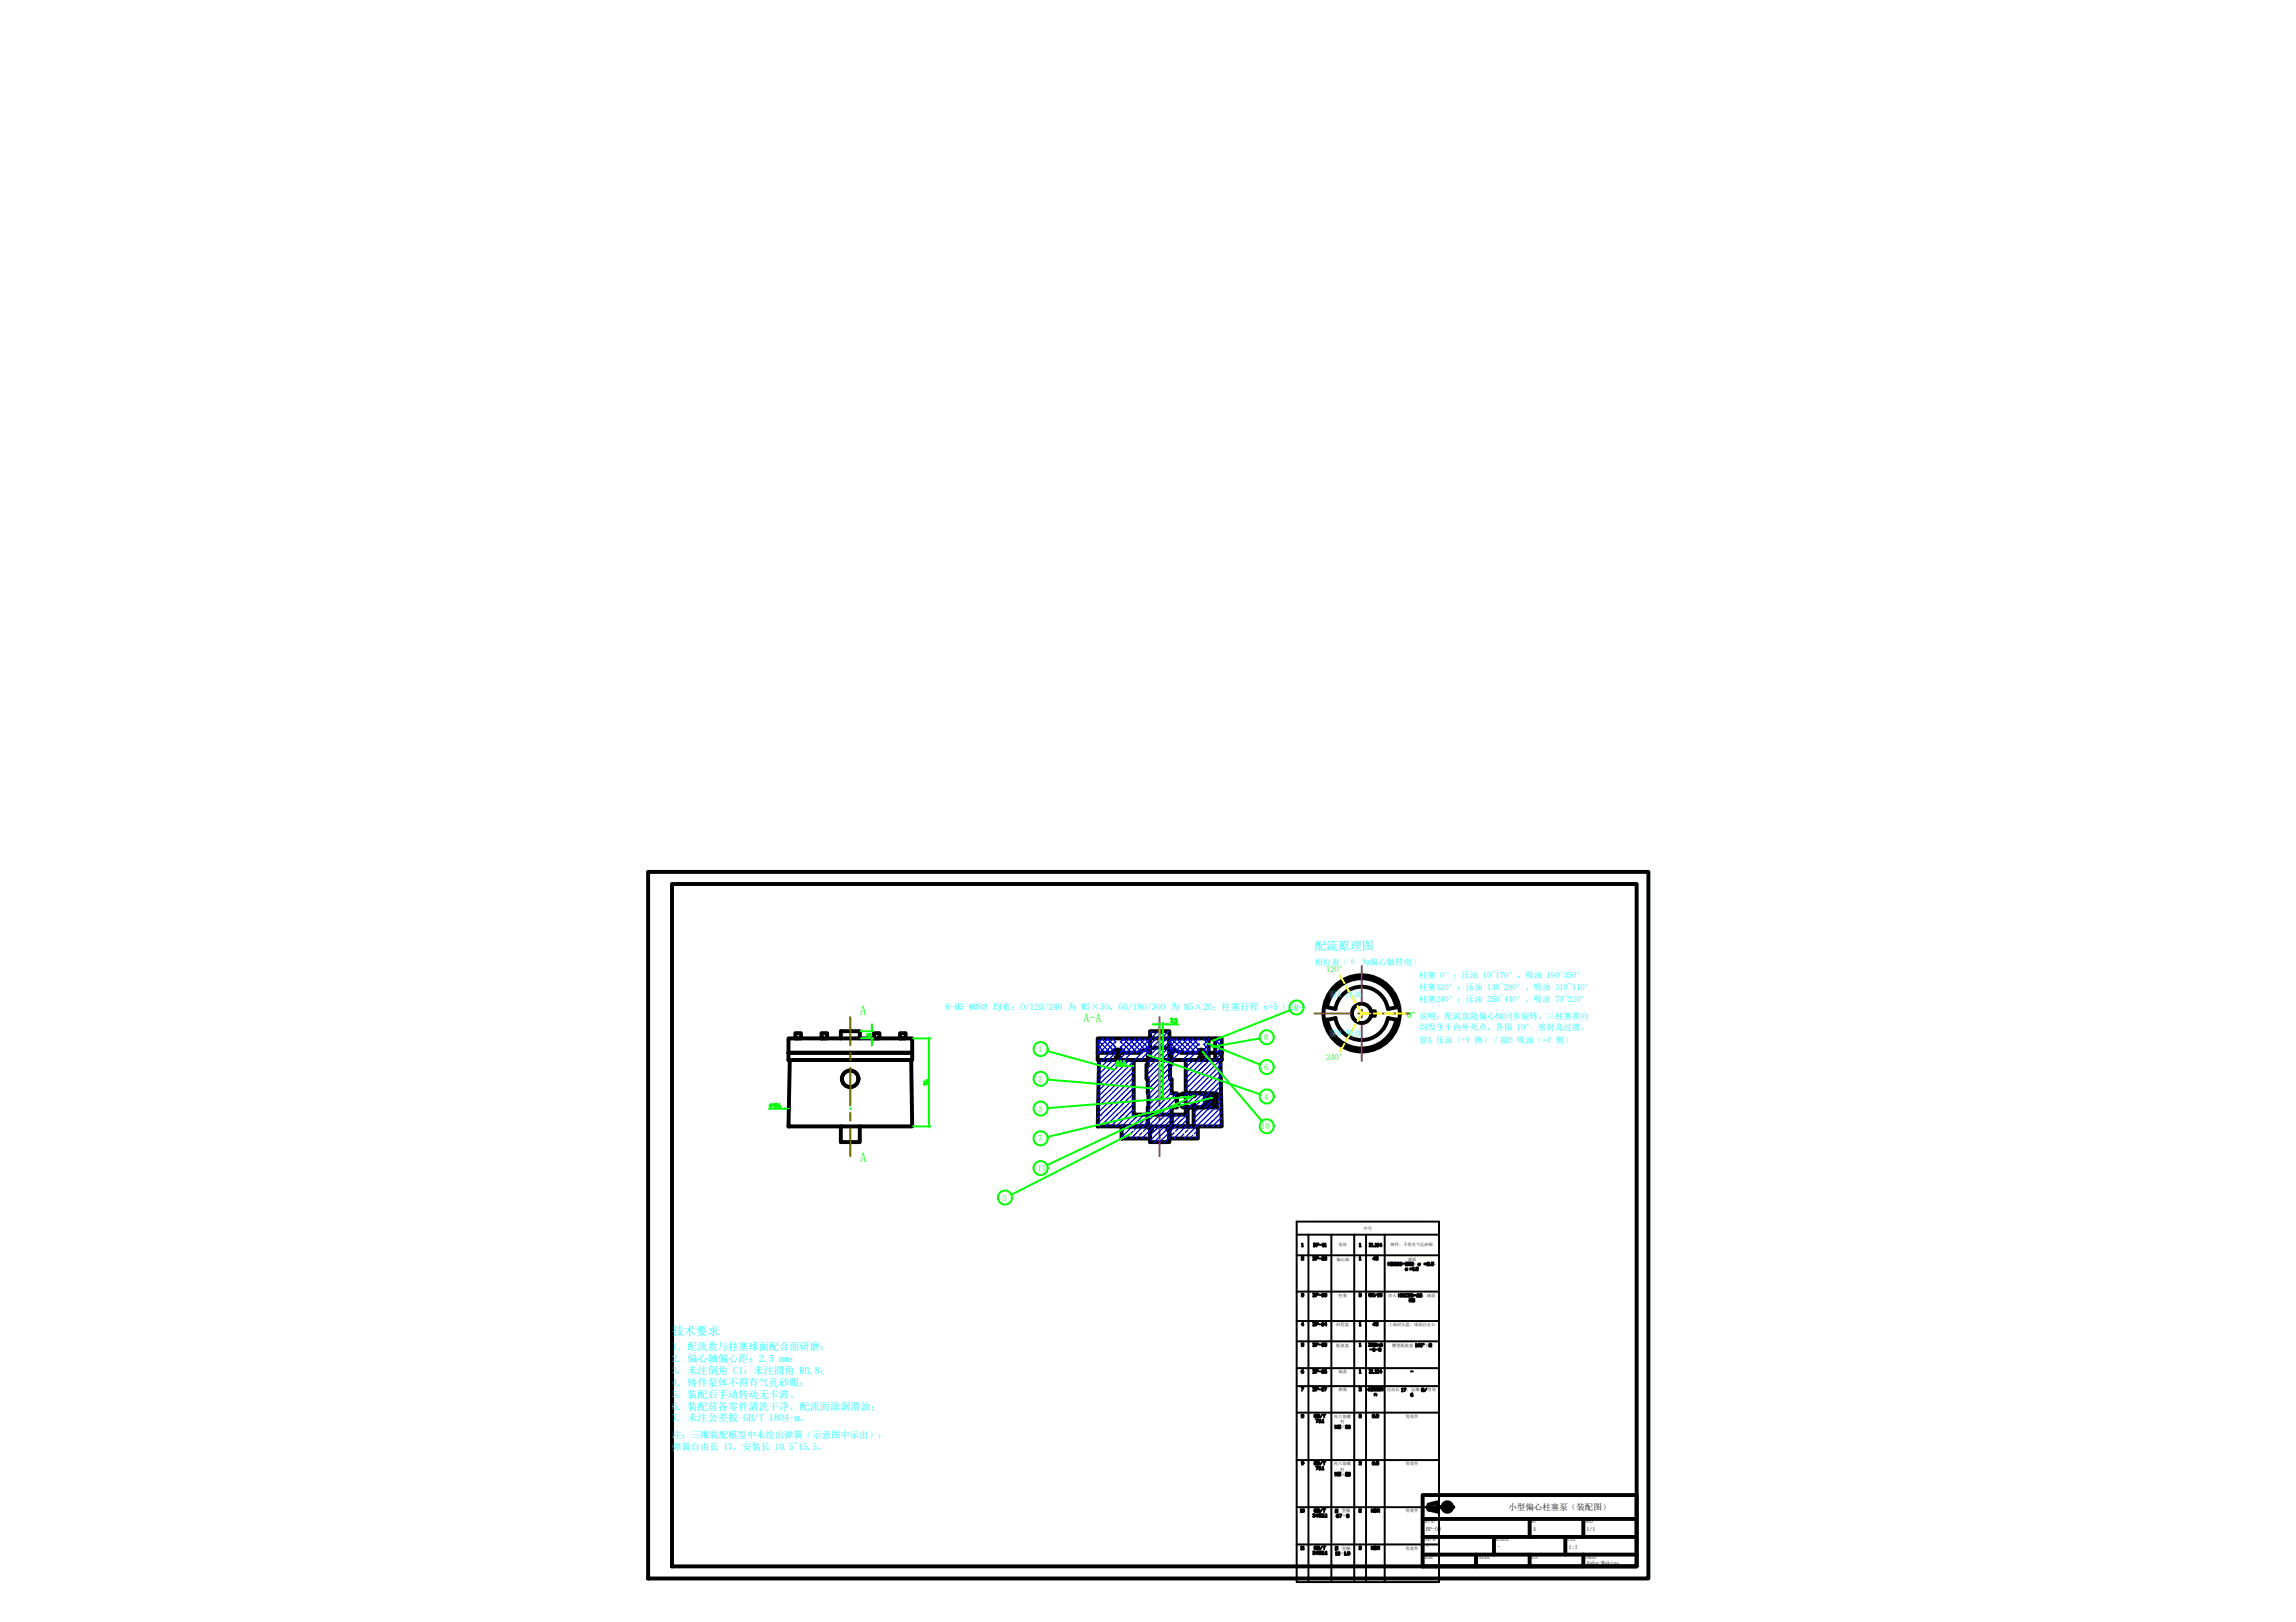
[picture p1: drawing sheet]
<svg xmlns="http://www.w3.org/2000/svg" width="297mm" height="210mm" viewBox="0 0 297 210" stroke-linecap="round" stroke-linejoin="round" font-family="sans-serif">
<defs><g id="words">
<g font-size="3.1" fill="#0f0">
<text x="111.1" y="135.1">6</text>
<text x="118.5" y="141.5">74</text>
</g>
<g font-size="3.1">
<text x="167.6" y="164.4">2</text>
<text x="175" y="164.4">1</text>
<text x="176.7" y="164.4">45</text>
<text x="167.6" y="169">3</text>
<text x="175" y="169">3</text>
<text x="175" y="172.9">1</text>
<text x="167.6" y="175.3">5</text>
<text x="167.6" y="178.9">6</text>
<text x="175" y="175.3">1</text>
<text x="175" y="178.9">1</text>
<text x="167.6" y="184.5">8</text>
<text x="175" y="181.3">3</text>
<text x="175" y="184.5">3</text>
<text x="167.6" y="190.9">9</text>
<text x="175" y="190.9">3</text>
<text x="167.2" y="196.8">10</text>
<text x="175" y="196.8">2</text>
<text x="170" y="201.8" transform="rotate(-90 170 201.8)">11</text>
<text x="175" y="201.8">3</text>
</g>
<text font-size="2.6" x="181.7" y="178.9">-</text>
<g font-size="1.8" fill="#0f0">
<text x="111.2" y="131.3">A</text>
<text x="111.2" y="150.4">A</text>
</g>
<g font-size="1.5" fill="#0ff">
<text x="170" y="123">配流原理图</text>
<text x="86.9" y="172.7">技术要求</text>
</g>
<text font-size="1.5" fill="#0f0" x="140.2" y="132.2">A-A</text>
<g font-size="1.3" fill="#0ff">
<text x="86.9" y="174.7">1. 配流盘与柱塞球面配合面研磨；</text>
<text x="86.9" y="176.2">2. 偏心轴偏心距：2.5 mm；</text>
<text x="86.9" y="177.8">3. 未注倒角 C1；未注圆角 R0.8；</text>
<text x="86.9" y="179.3">4. 铸件泵体不得有气孔砂眼；</text>
<text x="86.9" y="180.9">5. 装配后手动转动无卡滞。</text>
<text x="86.9" y="182.4">6. 装配前各零件清洗干净，配流面涂润滑油；</text>
<text x="86.9" y="184">7. 未注公差按 GB/T 1804-m。</text>
</g>
<g font-size="1.2" fill="#0ff">
<text x="122.3" y="130.7">6-M5 @Ø88 均布：0/120/240 为 M5×30，60/180/300 为 M5×20；柱塞行程 s=5（=2e）</text>
<text x="86.9" y="186.1">注：三维装配模型中未绘出弹簧（示意图中示出）；</text>
<text x="86.9" y="187.6">弹簧自由长 17，安装长 10.5~15.5。</text>
</g>
<g font-size="1.1" fill="#0ff">
<text x="170" y="124.9">相位表（θ 为偏心轴转角）</text>
<text x="171.9" y="129">窗A 压油</text>
<text x="183.6" y="126.5">柱塞 0°：压油 10~170°，吸油 190~350°</text>
<text x="183.6" y="128.1">柱塞120°：压油 130~290°，吸油 310~110°</text>
<text x="183.6" y="129.6">柱塞240°：压油 250~410°，吸油 70~230°</text>
<text x="171.9" y="134.1">窗B 吸油</text>
<text x="183.6" y="133.3">均发生于内外死点，各留 10° 密封岛过渡。</text>
<text x="183.6" y="135">窗A 压油（+Y 侧）／窗B 吸油（−Y 侧）</text>
</g>
<g font-size="1.1" fill="#0f0">
<text x="171.6" y="125.8">120°</text>
<text x="167.4" y="130.8">9</text>
<text x="182.1" y="131.8">0°说明：配流盘随偏心轴同步旋转，三柱塞换向</text>
<text x="134.3" y="136.2">1</text>
<text x="163.6" y="134.6">8</text>
<text x="171.6" y="137.2">240°</text>
<text x="134.3" y="140">2</text>
<text x="134.3" y="143.9">3</text>
<text x="163.6" y="142.3">4</text>
<text x="163.6" y="138.5">6</text>
<text x="134.3" y="147.7">7</text>
<text x="163.2" y="146.1">10</text>
<text x="129.7" y="155.4">5</text>
<text x="134.2" y="151.6">11</text>
</g>
<text font-size="1.1" x="195.1" y="195.4">小型偏心柱塞泵（装配图）</text>
<g font-size=".8">
<text x="184.5" y="198.1">BP-00</text>
<text x="184.5" y="200.4">-</text>
<text x="193.7" y="200.4">-</text>
<text x="198.4" y="198.1">A</text>
<text x="203" y="200.4">1:1</text>
<text x="205.3" y="198.1">1/1</text>
<text x="205.3" y="202.5">Anka-Makine</text>
</g>
<g font-size=".6">
<text x="173.2" y="161.3">泵体</text>
<text x="176.4" y="159.1">序号</text>
<text x="179.9" y="161.3">铸件，不得有气孔砂眼</text>
<text x="172.9" y="163.1">偏心轴</text>
<text x="173.2" y="167.8">柱塞</text>
<text x="179.6" y="167.8">淬火</text>
<text x="182.1" y="163.1">调质</text>
<text x="182.2" y="164.4">₂</text>
<text x="183" y="163.8">；</text>
<text x="184.1" y="167.8">；球面</text>
<text x="185.6" y="163.8">，</text>
<text x="172.9" y="171.6">回程盘</text>
<text x="179.6" y="171.6">上端封压盘，球面自定心</text>
<text x="172.9" y="174.3">配流盘</text>
<text x="173.2" y="177.7">端盖</text>
<text x="180.1" y="174.3">腰型配流窗</text>
<text x="184.3" y="174.3">×</text>
<text x="172.6" y="183.5">内六角螺</text>
<text x="173.2" y="180.1">弹簧</text>
<text x="173.4" y="184.2">钉</text>
<text x="173.6" y="184.8">×</text>
<text x="179.4" y="180.1">自由长</text>
<text x="181.8" y="183.5">等效件</text>
<text x="182" y="180.1">，总圈</text>
<text x="184.7" y="180.1">有效</text>
<text x="172.6" y="189.6">内六角螺</text>
<text x="173.4" y="190.3">钉</text>
<text x="173.6" y="191">×</text>
<text x="181.8" y="189.6">等效件</text>
<text x="173.6" y="195.7">型圈</text>
<text x="173.7" y="196.4">×</text>
<text x="181.8" y="195.7">等效件</text>
<text x="173.4" y="201.2">×</text>
<text x="173.6" y="200.5">型圈</text>
<text x="181.8" y="200.6">等效件</text>
</g>
<g font-size=".4">
<text x="184.3" y="197.1">DWG NO</text>
<text x="198.1" y="197.1">REV</text>
<text x="205" y="197.1">SHEET</text>
<text x="184.3" y="199.4">PART NO</text>
<text x="184.3" y="201.7">DRAWN</text>
<text x="191.2" y="201.7">CHECKED</text>
<text x="193.5" y="199.4">MATERIAL</text>
<text x="198.1" y="201.7">DATE</text>
<text x="202.7" y="199.4">SCALE</text>
<text x="205" y="201.7">COMPANY</text>
</g>
</g></defs>
<!-- layer: TITLEBLOCK -->
<g fill="none" stroke="#000" stroke-width=".51">
<path d="M83.8 112.8h129.5v91.5h-129.5zM86.9 114.4h124.8v88.3h-124.8zM184.1 193.5h27.6v9.2h-27.6zM184.1 198.9h27.6M184.1 196.6h27.6M184.6 195h3.4M184.8 194.7l1.2-.3v1.2l-1.2-.3zM193.3 198.9v2.3M197.9 196.6v2.3M202.5 198.9v2.3M204.8 196.6v2.3M184.1 201.2h27.6"/>
<path d="M191 201.2v1.5M197.9 201.2v1.5M204.8 201.2v1.5"/>
<circle cx="187.2" cy="195" r=".61"/>
<circle cx="187.2" cy="195" r=".32"/>
</g>
<g fill="none" stroke="#000" stroke-width=".51">
<path d="M102 136.2h16v1h-16zM102 134.4h16v1.8h-16zM102.2 137.2h15.7l.1 8.6h-16zM102.9 133.7h.7v.7h-.7zM106.3 133.7h.7v.7h-.7zM108.8 134.4v-1h2.4v1M116.4 133.7h.8v.7h-.8zM142 136.2v-1.8h16.1v1.8M142 136.2v1h16.1v-1M142 136.2h5.3M142.2 137.2h15.7l.2 8.6h-16.1zM144.3 135.9v.3"/>
<path d="M144.3 136.8v.4M144.9 135.9v.3M144.9 136.8v.4M146.7 137.2v7h6.7v-7M147.3 136.2a6.2 6.2 0 0 1 5.4 0M148.5 136.2v1M148.8 133.4h2.5v3.8h.3v.6h-.2v1.8h.2v1.9h.7v1.8h-.7v2.6h-.6v.3h.3v1.6h-2.5v-1.6h.2v-.3h-.5l.1-4.4h-.1v-1.9h-.2v-1.8h.2v-.6h.3zM148.8 134.4v1.8M151.3 134.4v1.8M151.6 136.2v1M152.8 136.2h5.3M155.1 135.9v.3"/>
<path d="M155.1 136.8v.4M155.7 135.9v.3M155.7 136.8v.4M156.4 134.4v2.8M157.2 134.4v2.8M171.7 130.4a4.6 4.6 0 0 1 4.5-3.8 4.6 4.6 0 0 1 4.4 3.8M171.7 131.9a4.6 4.6 0 0 0 4.5 3.8 4.6 4.6 0 0 0 4.4-3.8M171.7 130.4l1.1 .2M172.8 130.5a3.5 3.5 0 0 1 3.4-2.8 3.5 3.5 0 0 1 3.4 2.8M172.8 131.7a3.5 3.5 0 0 0 3.4 2.9 3.5 3.5 0 0 0 3.4-2.9M172.8 131.8l-1.1 .2M177.4 130.9h.5v.6h-.5"/>
<path d="M179.6 131.8l1.1 .2M180.7 130.4l-1.1 .2M108.8 145.8v2h2.4v-2M145.1 145.8h3.7v1.5h-3.7zM148.5 144.2v1.6M151.3 145.8h3.7v1.5h-3.7zM151.6 144.2v1.6M153 141.6a.78 .78 0 0 0-.8 .8 .78 .78 0 0 0 .8 .7M153 141.6v-.1h2.8v.3h.9v1.2h-.9v.3h-2.8v-.1M153.4 141.5h4v1.8h-4M153.7 143.3v2.5M154.4 143.3v2.5"/>
<path d="M157.4 141.6l-.2 1.6-.2-1.6-.3 1.6-.2-1.6-.2 1.6-.3-1.6-.2 1.6"/>
<circle cx="110" cy="139.6" r="1.08"/>
<circle cx="144.6" cy="136.1" r=".23"/>
<circle cx="144.6" cy="136.9" r=".23"/>
<circle cx="155.4" cy="136.1" r=".23"/>
<circle cx="155.4" cy="136.9" r=".23"/>
<circle cx="176.2" cy="131.1" r="4.9"/>
<circle cx="176.2" cy="131.1" r="1.25"/>
<circle cx="154.4" cy="141.7" r=".15"/>
<circle cx="154.4" cy="143" r=".15"/>
</g>
<circle cx="110" cy="139.6" r=".95" fill="none" stroke="#000" stroke-width=".25"/>
<g fill="none" stroke="#f00" stroke-width=".25">
<path d="M110 131.6v3.7M110 136.2v1M110 138.2v4.9M150 131.6v3.7M150 136.2v1M150 138.2v4.9M170 131.2h4.7M175.7 131.2h1M176.2 125v4.7M176.2 130.7v1M176.2 132.6v4.7M177.7 131.2h4.7"/>
<path d="M110 144v1M110 146v3.6M150 144v1M150 146v3.6"/>
</g>
<g fill="none" stroke="#00f" stroke-width=".17">
<path d="M142 136l.3 .2M142 135.3l1 .9M142 134.6l1.7 1.6M142.5 134.4l1.8 1.8M142.7 134.4l-.7 .6M143.2 134.4l1.1 1.1M143.4 134.4l-1.4 1.3M143.9 134.4l.4 .4M144 137.2l-2 2M144 134.4l-2 2M144.3 135.5l-2.3 2.3M144.3 136.2l-2.3 2.3"/>
<path d="M144.3 134.8l-1.4 1.4M144.7 137.2l-2.7 2.7M144.9 136.1l.2 .1M144.9 135.4l.8 .8M144.9 134.8l1.6 1.4M145.3 134.4l1.8 1.8M145.4 134.4l-.5 .5M146 134.4l1.8 1.8M146.1 137.2l-4.1 4M146.1 134.4l-1.2 1.2M146.7 137.3l-4.7 4.7M146.7 138l-4.7 4.6"/>
<path d="M146.7 138.7l-4.7 4.6M146.7 139.4l-4.7 4.6M146.7 134.4l1.8 1.8M146.8 134.4l-1.8 1.8M147.3 134.4l1.5 1.5M147.5 134.4l-2.6 2.6M148.1 134.4l.7 .7M148.2 134.4l-6.2 6.2M148.7 134.4l.1 .1M148.8 135.9l-1.3 1.3M148.8 134.5l-1.7 1.7M149.1 133.4l-.3 .4"/>
<path d="M149.8 133.4l-1 1.1M150.5 133.4l-3.7 3.8M151.2 133.4l-2.4 2.5M151.3 136.2h.1M151.3 136.8l-2.8 2.8M151.3 135.5l.7 .7M151.3 134.8l1.3 1.4M151.3 134.1l-2.5 2.4M151.5 134.4l1.9 1.8M151.6 138.6l-3.1 3.1M151.6 139.3l-3.1 3.1M151.6 137.9l-3.1 3.1"/>
<path d="M151.6 137.3l-3.1 3M151.7 134.4l-3.2 3.2M152.2 134.4l1.8 1.8M152.3 134.4l-3.8 3.8M152.9 134.4l1.8 1.8M153 134.4l-4.5 4.6M153.6 134.4l1.5 1.5M153.7 134.4l-2.1 2.1M154.2 134.4l.9 .9M154.4 137.2l-1 .9M154.4 134.4l-2.7 2.8M155 134.4l.1 .1"/>
<path d="M155.1 134.4l-1.8 1.8M155.1 135.8l-1.7 1.7M155.1 137.1l-1.7 1.8M155.1 135.1l-2.1 2.1M155.7 135.8l.4 .4M155.7 135.1l.7 .7M155.8 134.4l-.1 .1 .7 .6M156.3 134.4h.1M156.4 135.9l-.7 .6M156.4 136.6l-3 2.9M156.4 134.5l-.7 .7M156.4 135.2l-.7 .7"/>
<path d="M156.5 137.2l-3.1 3M157.2 137.2l-3.8 3.7M157.2 136l.3 .2M157.2 135.3l.9 .8M157.2 134.6l.9 .8M157.7 134.4l.4 .3M157.9 134.4l-.7 .7M158.1 138.4l-5 4.9M158.1 139.8l-3.7 3.6M158.1 137l-5.1 5M158.1 137.7l-5.1 5M158.1 139.1l-4.3 4.2"/>
<path d="M158.1 136.3l-.9 .8M158.1 134.9l-.9 .8M158.1 135.6l-.7 .6M145.4 146.2l-.3 .3M146 146.9l-.3 .3M146.6 146.4l-.4 .3M146.7 140.1l-4.7 4.6M146.7 140.8l-4.7 4.6M146.7 141.5l-4.3 4.3M146.7 142.2l-3.7 3.6M146.7 142.8l-3 3M146.7 143.6l-2.3 2.2"/>
<path d="M146.7 144.2l-1.6 1.6M147.1 145.9l-.3 .3M147.3 147.1l-.3 .2M147.3 144.2l-1.8 1.9M147.8 146.6l-.4 .3M148 144.2l-2.9 3M148.3 146.1l-.4 .3M148.5 147.2l-.1 .1M148.8 146.3l-1.1 1M148.8 147l-.1 .1M151.3 147.2l-.6 .6M151.3 146.5l-1.3 1.3"/>
<path d="M151.4 147.1l-.1 .1M151.6 140.7l-3.1 3.1M151.6 144.2l-2.8 2.7M151.6 141.4l-4.4 4.4M151.6 140l-3.1 3.1M151.6 143.4l-2.8 2.8M151.9 146.6l-.3 .3M152.2 144.2l-3.4 3.4M152.2 141.5l-5.9 5.8M152.3 142.1l-3.8 3.8M152.3 142.8l-.6 .5M152.4 146.1l-.3 .3"/>
<path d="M152.6 147.2v.1M152.9 144.2l-3.6 3.6M153.1 146.7l-.3 .4M153.7 143.4l-.3 .3M153.7 144.2l-2.4 2.3M153.7 144.8l-1.1 1.1M153.7 145.5l-1.8 1.8M153.7 146.2l-.4 .4M154.1 145.8l-.3 .3M154.3 146.9l-.3 .3M154.8 146.4l-.3 .3M155 147l-.4 .3"/>
<path d="M156.7 141.7l-2.3 2.4M156.7 142.5l-2.3 2.3M156.7 143.1l-2.3 2.3M157.3 143.3l-4.1 4M158.1 140.4l-1.1 1.1M158.1 141.8l-.7 .7M158.1 142.5l-.7 .6M158.1 143.2l-2.6 2.6M158.1 143.9l-1.9 1.9M158.1 144.6l-1.2 1.2M158.1 145.3l-.5 .5M158.1 141.2l-.7 .5"/>
</g>
<g fill="none" stroke="#0f0" stroke-width=".25">
<path d="M118.1 134.4h2.3M120.2 134.8v10.5M135.5 136l8.7 2.4M135.6 139.7l13.5 1.2M144.3 137.9h1.9M144.7 137.3l-.2 .5M145 137.3l-.1 .4h.3M145.1 137.6v.2M145.4 137.3l-.1 .4h.3M145.5 137.6v.2M148.5 136.5l14.5 5.1M149.1 132.6h.5"/>
<path d="M150 137.9h.1M150 132.3v10M150.4 132.3v10M150.9 132.6h1.5M151.5 131.9l.1-.1 .1 .2M151.7 132l-.2 .3h.2M151.9 132.3v.1M152 132.3h.2M152.2 132l.1 .2M152.2 131.8h-.2v.3h.2M152.3 132.2l-.1 .1M155.6 136.1l7.7 9"/>
<path d="M156.2 135l6.8 2.8M163 134.4l-6.2 1.1M166.9 130.7l-10.1 4M99.5 143.5h2M99.8 142.8l-.1 .5M100.1 142.9l.1-.1v.5M100.4 142.9l-.1 .3 .1 .1h.1M100.4 142.8h.1M100.5 142.9v.4M100.8 142.8l-.1 .4h.3M100.9 143.1v.2M110 143.4l.1 .1"/>
<path d="M118.1 145.8h2.3M146.3 146.7l-15.5 7.9M154 141.9l-18.4 1.5M154.5 141.8l-19 9M156.8 142.1l-21.3 5"/>
<circle cx="134.6" cy="135.8" r=".91"/>
<circle cx="134.6" cy="139.6" r=".91"/>
<circle cx="144.6" cy="137.5" r=".15"/>
<circle cx="163.9" cy="134.2" r=".91"/>
<circle cx="163.9" cy="138.1" r=".91"/>
<circle cx="167.7" cy="130.4" r=".91"/>
<circle cx="99.7" cy="143.1" r=".15"/>
<circle cx="130" cy="155" r=".91"/>
<circle cx="134.6" cy="143.5" r=".91"/>
<circle cx="134.6" cy="147.3" r=".91"/>
<circle cx="134.6" cy="151.2" r=".91"/>
<circle cx="163.9" cy="141.9" r=".91"/>
<circle cx="163.9" cy="145.7" r=".91"/>
</g>
<g fill="#0f0" stroke="#0f0" stroke-width=".13">
<path d="M101.5 143.4l.5 .1-.5 .1z"/>
<path d="M120.1 145.3h.2l-.1 .5z"/>
<path d="M120.2 134.4l.1 .4h-.2z"/>
<path d="M146.2 137.9h.5l-.5 .1z"/>
<path d="M149.6 132.5l.4 .1h-.4z"/>
<path d="M150.4 132.6l.5-.1v.1z"/>
</g>
<!-- layer: TEXT -->
<g fill="none" stroke="#000" stroke-width=".25">
<path d="M167.8 158.1h18.4v46.6h-18.4zM167.8 159.8h18.4M169.3 159.8v44.9M172.2 159.8v44.9M175.2 159.8v44.9M176.7 159.8v44.9M179.1 159.8v44.9M167.8 162.4h18.4M167.8 167.1h18.4M167.8 171h18.4M167.8 173.6h18.4M167.8 177.1h18.4"/>
<path d="M167.8 179.4h18.4M168.4 179.6h.2l-.2 .4M168.6 171.4h-.2l.2-.2v.3M169.9 171.2h.2v.2M170 171.4h.1v.1h-.2M170 179.8h.1v.1l-.2 .1M170 171.2v.3M170 179.6v.4M170.3 171.4h.2v-.1l-.2-.1v.3M170.3 179.8h.2v-.2h-.2v.4M170.7 171.4h.2M171.1 162.7h.1v.3h-.1z"/>
<path d="M171.1 167.4h.1v.4l-.1-.1zM171.1 173.9h.1v.3l-.1-.1zM171.1 179.6h.1v.4l-.1-.1zM171.1 161h.2l-.1 .3-.1-.1zM171.1 171.2l.1 .1v.2h-.1zM171.1 177.3h.1v.4l-.1-.1zM171.4 162.7h.2v.2h-.2v.1h.2M171.4 167.4h.2v.1l-.1 .1M171.4 179.6h.2l-.2 .4M171.4 161l.1 .3M171.4 161.3h.2M171.6 167.6v.2l-.2-.1"/>
<path d="M171.6 177.3l-.2 .1v.2l.2 .1v-.2h-.2M171.6 171.4h-.2l.2-.2v.3M171.6 173.8h-.2v.2h.2v.2l-.2-.1M178.4 174.5h.2v.1h-.1M178.6 174.6v.3l-.2-.1M178.6 180v-.4l.2 .2 .1-.2v.4M178.8 167.4h-.3v.1l.3 .1-.1 .2-.2-.1M178.8 173.8l-.2 .2v.2h.2v-.1l-.2-.1M178.8 177.5h-.3l.2-.2v.4M180.7 163.4h.3v.1l-.3 .1v.2h.3M181 167.4v.4M181 167.7h.2"/>
<path d="M181.1 163.4h.2v.4l-.2-.1zM181.2 167.4v.4M181.3 179.7h.1v.4M181.4 167.7h.2v-.2l-.2-.1v.4M181.4 167.7l.2 .1M181.6 179.7h.3l-.2 .4M181.7 163.5h-.2M181.8 163.4h.3v.1l-.3 .1v.2h.3M181.8 164.3l.3-.1h-.3l.1 .2h.1M182 167.5l-.1-.1-.1 .1v.3h.2M182.4 168.3h.1l.1-.1-.2-.1v.4M182.4 167.4h-.3v.2l.3 .1v.1h-.3"/>
<path d="M182.4 168.3l.2 .2M182.4 164.1h.3M182.4 164.3h.3M182.5 163.4h-.3v.1h.3l-.1 .3-.2-.1M182.6 167.7v-.3h.1l.1 .2-.2 .1-.1 .1h.3l-.1-.1M182.6 163.4h.2l-.1 .4-.1-.1zM182.8 164.1l.1-.1v.4M182.8 164.4h.2M183 168.1h-.3v.1l.3 .1v.1h-.3M183.1 164.3v.1M183.2 167.6l-.1 .1-.1-.1-.1 .1M183.2 174v-.1v.4"/>
<path d="M183.2 174.3h.1M183.2 164.1h.3l-.1 .1-.2 .1v.1h.3M183.5 163.6l.3-.1h-.3v.3h.2M183.5 167.4l-.2 .2v.2h.2v-.1h-.2M183.6 173.9l-.2 .1v.2h.3l-.1-.1h-.2M183.7 167.5l.2-.1v.3h-.2v.1h.2M183.8 173.9l.2 .1-.1 .3-.1-.1zM184 179.8l-.1-.1h.2l.1 .1-.3 .1 .1 .2h.1v-.3M184.1 174l.1-.1v.1zM184.3 163.5h.2M184.3 163.6h.2M184.6 179.7l-.3 .4"/>
<path d="M184.6 163.4h.3v.1l-.3 .1v.2h.3M184.9 174l.2-.1 .1 .1-.3 .1v.2h.3M185.1 163.7v.1M185.4 163.4h-.2v.1h.2v.3l-.2-.1M167.8 182.8h18.4M167.8 188.9h18.4M167.8 195h18.4M167.8 199.9h18.4M171 196h.3v.1l-.3 .1v.1h.3M171.1 183.7h.1v.4M171.1 189.9l.1-.1v.4M171.1 184.1h.1"/>
<path d="M171.1 190.2h.1M171.2 183.1h.3M171.2 189.2h.3M171.2 195.3h.3M171.3 183.1v.3M171.3 189.2v.3M171.3 195.3v.4M171.4 196.2v.1M171.5 196l.1-.1v.4M171.5 196.3h.1M172.7 184.8v-.3l.2 .2 .1-.2v.3M172.7 191v-.4l.2 .3 .1-.3v.4"/>
<path d="M172.8 195.3h.2v.4h-.2zM173.1 196l-.2 .1v.2l.2 .1v-.2h-.2M173.3 196h.3l-.2 .4M173.4 184.5h-.2v.1l.2 .1v.1h-.2M173.4 190.6h-.2v.1l.2 .1-.1 .2-.1-.1M181.3 180.1h.2M182.7 180.3l-.2 .1v.2l.2 .1v-.2h-.2M171 200.8h.1h.2l-.3 .2v.1h.3M171.2 200.1h.3M171.3 200.1v.4M171.4 201.1h.1M171.5 200.8h.1v.3"/>
<path d="M171.5 201.1h.1M172.8 200.2h.2v.3h-.2zM172.8 200.9l.1 .3M172.8 201.2h.2M173.1 200.9h.2l-.1 .3-.1-.1z"/>
</g>
<path d="M173.3 126.2l.6 1M173.9 135.1l-.6 1M174.1 127.6l.6 .9M174.7 133.8l-.6 .9M174.9 128.9l.5 .9M175.4 132.6l-.5 .8M175.6 130.2l.6 1M176.2 131.2h1M176.2 131.2l-.6 .9M177.7 131.2h1M179.2 131.2h1M180.7 131.2h1" fill="none" stroke="#ff0" stroke-width=".25"/>
<use href="#words"/>
</svg>
